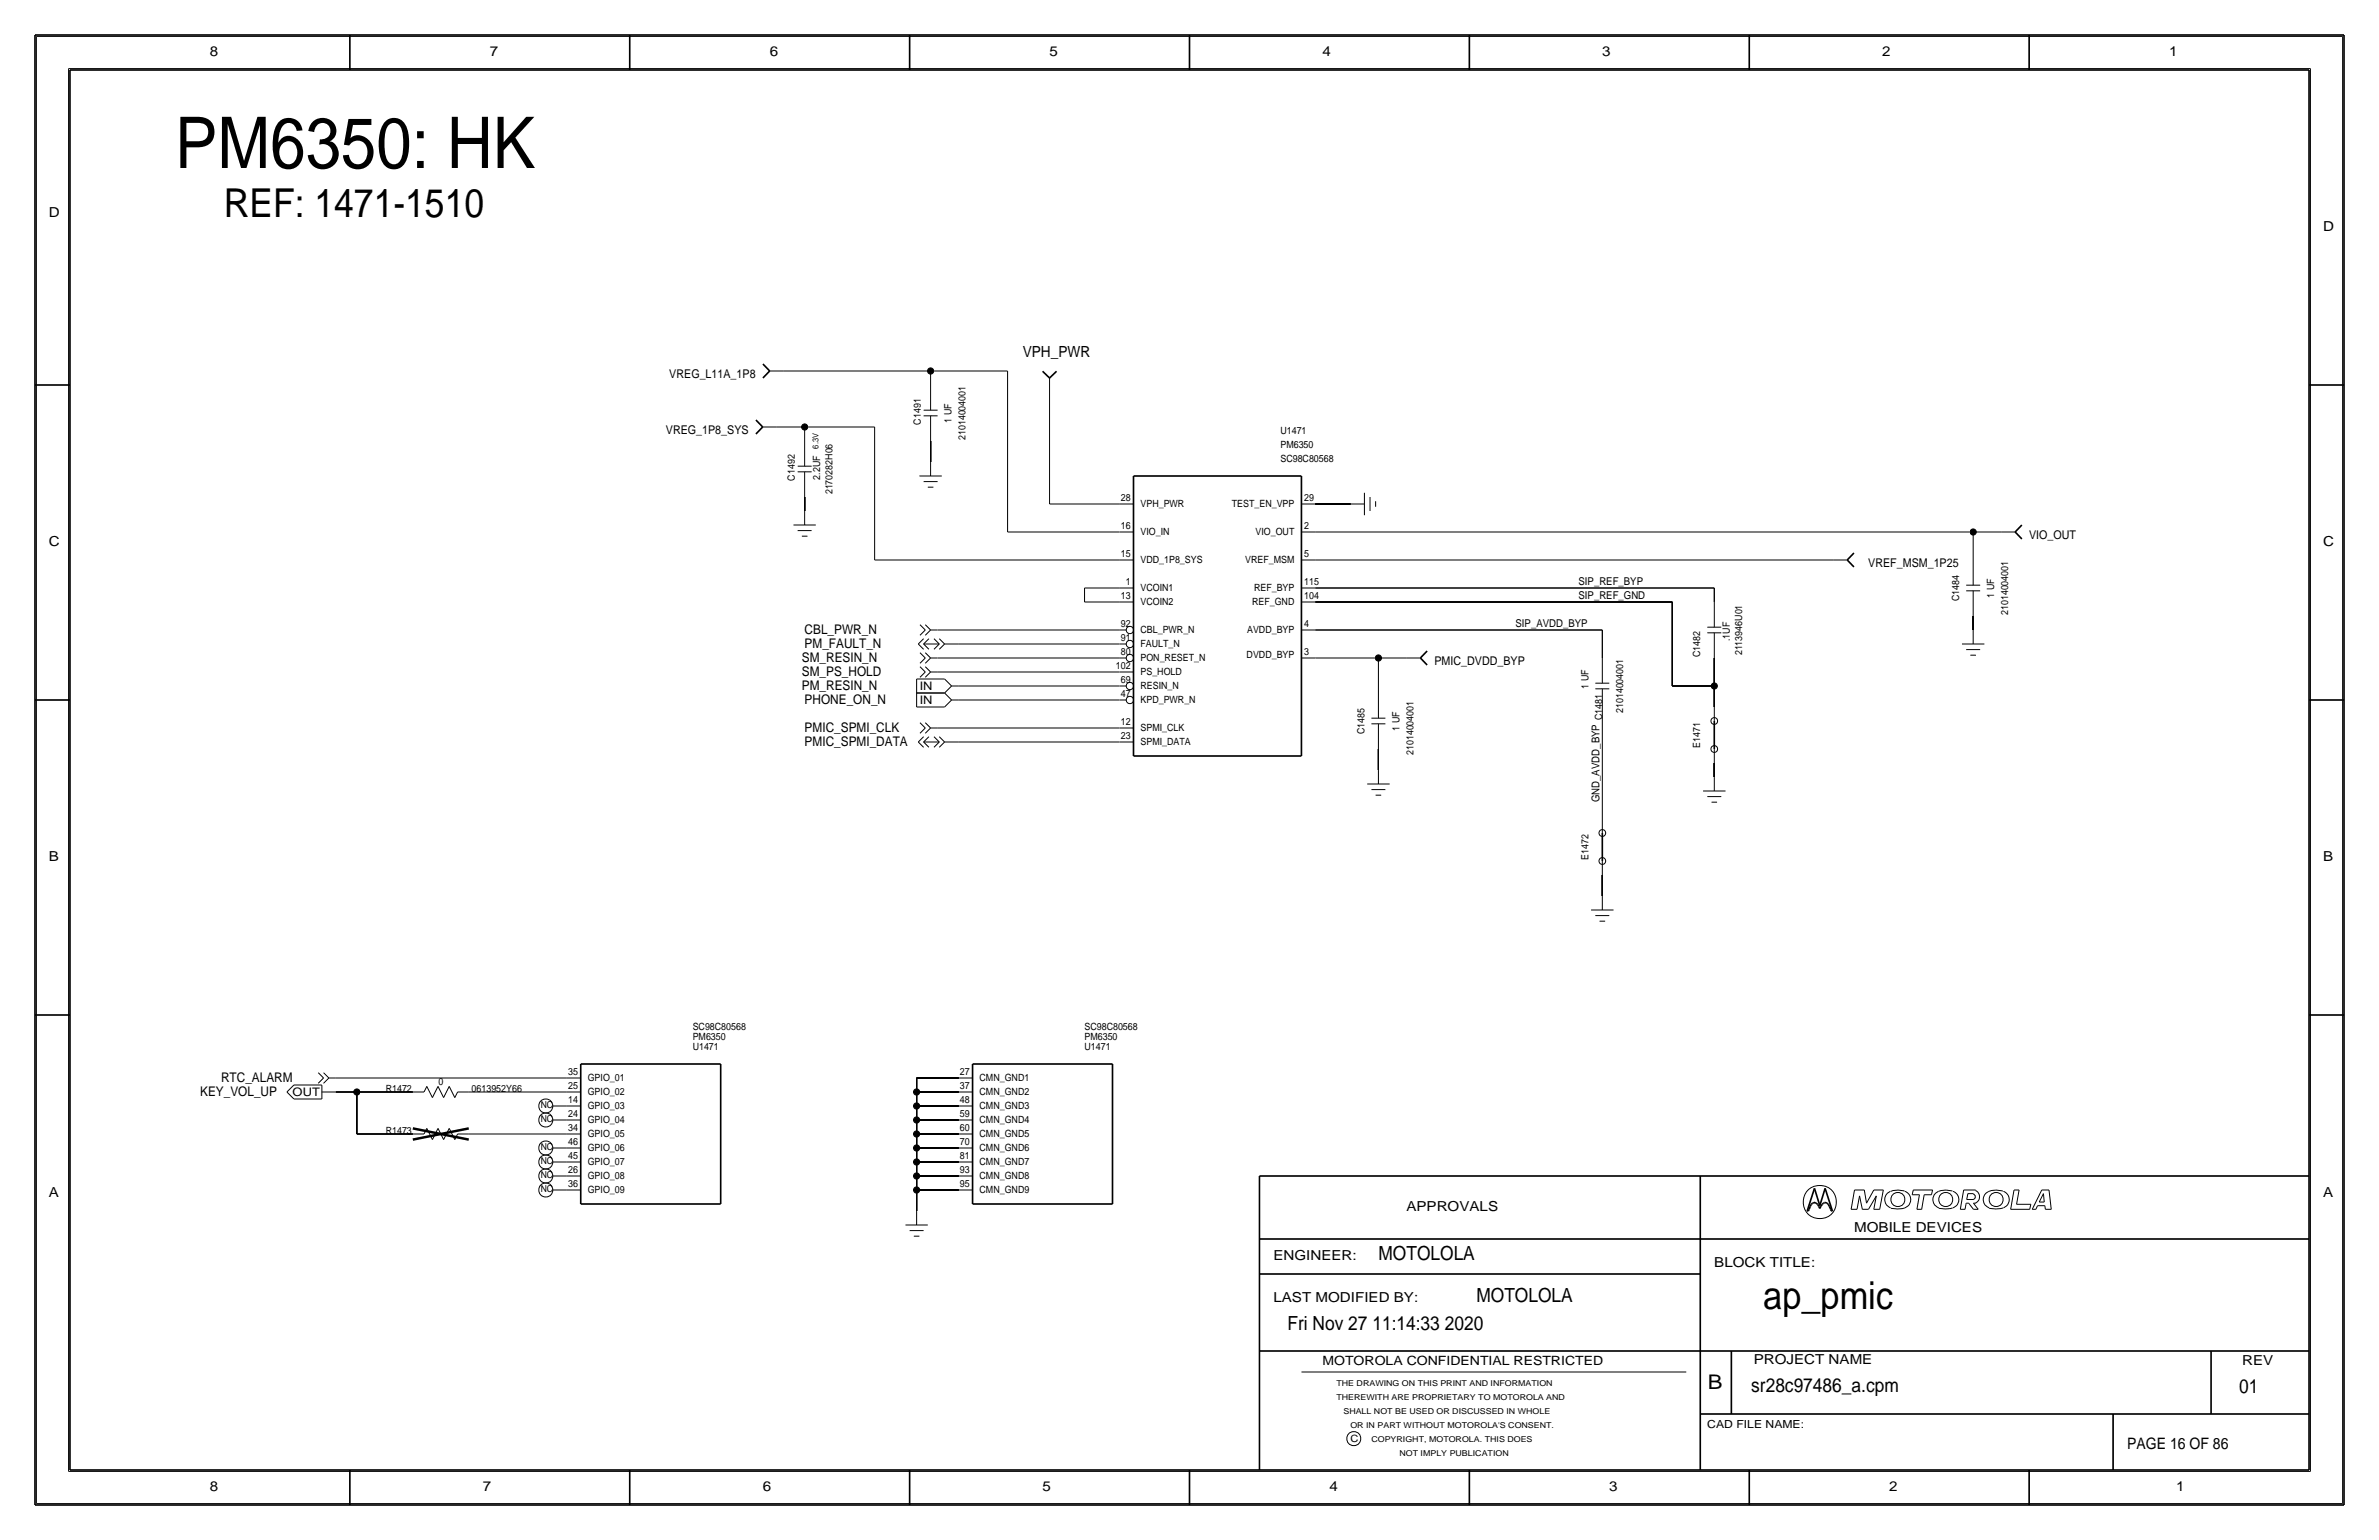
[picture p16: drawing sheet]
<svg xmlns="http://www.w3.org/2000/svg" width="432mm" height="279mm" viewBox="0 0 432 279" stroke-linecap="round" stroke-linejoin="round" font-family="sans-serif">
<defs><g id="words">
<text font-size="12.9" x="31.7" y="30.5">PM6350: HK</text>
<text font-size="7.2" x="40.6" y="39.4">REF: 1471-1510</text>
<text font-size="7" x="320" y="237.5">ap_pmic</text>
<text font-size="3.7" x="310" y="252.1">B</text>
<g font-size="3.5">
<text x="250.2" y="228.6">MOTOLOLA</text>
<text x="268" y="236.2">MOTOLOLA</text>
<text x="233.7" y="241.3">Fri Nov 27 11:14:33 2020</text>
<text x="317.9" y="252.6">sr28c97486_a.cpm</text>
<text x="406.4" y="252.7">01</text>
</g>
<text font-size="2.9" x="386.1" y="262.9">PAGE 16 OF 86</text>
<text font-size="2.8" x="185.6" y="64.8">VPH_PWR</text>
<g font-size="2.5">
<text x="38.1" y="10.2">8</text>
<text x="88.9" y="10.2">7</text>
<text x="139.7" y="10.2">6</text>
<text x="190.5" y="10.2">5</text>
<text x="240" y="10.2">4</text>
<text x="290.8" y="10.2">3</text>
<text x="341.6" y="10.2">2</text>
<text x="393.7" y="10.2">1</text>
<text x="8.9" y="39.4">D</text>
<text x="421.6" y="41.9">D</text>
<text x="8.9" y="99.1">C</text>
<text x="421.6" y="99.1">C</text>
<text x="8.9" y="156.2">B</text>
<text x="421.6" y="156.2">B</text>
<text x="8.9" y="217.2">A</text>
<text x="255.3" y="219.7">APPROVALS</text>
<text x="421.6" y="217.2">A</text>
<text x="336.5" y="223.5">MOBILE DEVICES</text>
<text x="231.1" y="228.6">ENGINEER:</text>
<text x="311.1" y="229.9">BLOCK TITLE:</text>
<text x="231.1" y="236.2">LAST MODIFIED BY:</text>
<text x="318.3" y="247.5">PROJECT NAME</text>
<text x="407" y="247.6">REV</text>
<text x="38.1" y="270.5">8</text>
<text x="87.6" y="270.5">7</text>
<text x="138.4" y="270.5">6</text>
<text x="189.2" y="270.5">5</text>
<text x="241.3" y="270.5">4</text>
<text x="292.1" y="270.5">3</text>
<text x="342.9" y="270.5">2</text>
<text x="395" y="270.5">1</text>
</g>
<g font-size="2.4">
<text x="146.1" y="117.6">PM_FAULT_N</text>
<text x="146.1" y="115.1">CBL_PWR_N</text>
<text x="145.5" y="125.2">PM_RESIN_N</text>
<text x="145.5" y="122.7">SM_PS_HOLD</text>
<text x="145.5" y="120.1">SM_RESIN_N</text>
<text x="146.1" y="127.8">PHONE_ON_N</text>
<text x="146.1" y="132.8">PMIC_SPMI_CLK</text>
<text x="146.1" y="135.4">PMIC_SPMI_DATA</text>
<text x="40.1" y="196.3">RTC_ALARM</text>
<text x="36.3" y="198.9">KEY_VOL_UP</text>
</g>
<text font-size="2.3" x="240" y="247.6">MOTOROLA CONFIDENTIAL RESTRICTED</text>
<g font-size="2.2">
<text x="121.5" y="68.6">VREG_L11A_1P8</text>
<text x="120.9" y="78.7">VREG_1P8_SYS</text>
<text x="368.3" y="97.8">VIO_OUT</text>
<text x="339.1" y="102.9">VREF_MSM_1P25</text>
<text x="260.3" y="120.7">PMIC_DVDD_BYP</text>
</g>
<g font-size="2.1">
<text x="166.9" y="125.2">IN</text>
<text x="166.9" y="127.7">IN</text>
<text x="53.1" y="198.9">OUT</text>
</g>
<g font-size="2">
<text x="286.5" y="106.2">SIP_REF_BYP</text>
<text x="275.1" y="113.8">SIP_AVDD_BYP</text>
<text x="286.5" y="108.7">SIP_REF_GND</text>
<text x="290.3" y="145.5" transform="rotate(-90 290.3 145.5)">GND_AVDD_BYP</text>
<text x="309.9" y="259.1">CAD FILE NAME:</text>
</g>
<g font-size="1.8">
<text x="167.1" y="77" transform="rotate(-90 167.1 77)">C1491</text>
<text x="172.7" y="76.7" transform="rotate(-90 172.7 76.7)">1 UF</text>
<text x="175.3" y="79.9" transform="rotate(-90 175.3 79.9)">21014004001</text>
<text x="232.4" y="81.3">PM6350</text>
<text x="232.4" y="83.8">SC98C80568</text>
<text x="232.4" y="78.7">U1471</text>
<text x="144.3" y="87.2" transform="rotate(-90 144.3 87.2)">C1492</text>
<text x="148.8" y="87" transform="rotate(-90 148.8 87)">2.2UF</text>
<text x="151.1" y="89.7" transform="rotate(-90 151.1 89.7)">2170282H06</text>
<text x="203.4" y="90.9">28</text>
<text x="207" y="92">VPH_PWR</text>
<text x="223.6" y="92">TEST_EN_VPP</text>
<text x="236.7" y="90.9">29</text>
<text x="203.4" y="101.1">15</text>
<text x="203.4" y="96">16</text>
<text x="207" y="97.1">VIO_IN</text>
<text x="227.9" y="97.1">VIO_OUT</text>
<text x="236.7" y="96">2</text>
<text x="236.7" y="101.1">5</text>
<text x="204.3" y="106.2">1</text>
<text x="207" y="102.2">VDD_1P8_SYS</text>
<text x="207" y="107.3">VCOIN1</text>
<text x="226" y="102.2">VREF_MSM</text>
<text x="227.6" y="107.3">REF_BYP</text>
<text x="236.7" y="106.2">115</text>
<text x="203.4" y="108.7">13</text>
<text x="203.4" y="113.8">92</text>
<text x="207" y="109.8">VCOIN2</text>
<text x="227.3" y="109.8">REF_GND</text>
<text x="236.7" y="113.8">4</text>
<text x="236.7" y="108.7">104</text>
<text x="355.6" y="109.1" transform="rotate(-90 355.6 109.1)">C1484</text>
<text x="361.9" y="108.4" transform="rotate(-90 361.9 108.4)">1 UF</text>
<text x="364.5" y="111.6" transform="rotate(-90 364.5 111.6)">21014004001</text>
<text x="203.4" y="116.3">91</text>
<text x="203.4" y="118.9">80</text>
<text x="207" y="120">PON_RESET_N</text>
<text x="207" y="117.4">FAULT_N</text>
<text x="207" y="114.9">CBL_PWR_N</text>
<text x="226.3" y="119.4">DVDD_BYP</text>
<text x="226.4" y="114.9">AVDD_BYP</text>
<text x="236.7" y="118.9">3</text>
<text x="308.6" y="119.2" transform="rotate(-90 308.6 119.2)">C1482</text>
<text x="313.9" y="116.3" transform="rotate(-90 313.9 116.3)">.1UF</text>
<text x="316.2" y="118.9" transform="rotate(-90 316.2 118.9)">2113946U01</text>
<text x="202.5" y="121.4">102</text>
<text x="203.4" y="124">69</text>
<text x="207" y="122.5">PS_HOLD</text>
<text x="207" y="125.1">RESIN_N</text>
<text x="288.3" y="124.9" transform="rotate(-90 288.3 124.9)">1 UF</text>
<text x="203.4" y="131.6">12</text>
<text x="203.4" y="126.5">47</text>
<text x="207" y="127.6">KPD_PWR_N</text>
<text x="290.8" y="130.6" transform="rotate(-90 290.8 130.6)">C1481</text>
<text x="294.6" y="129.4" transform="rotate(-90 294.6 129.4)">21014004001</text>
<text x="203.4" y="134.1">23</text>
<text x="207" y="132.7">SPMI_CLK</text>
<text x="207" y="135.2">SPMI_DATA</text>
<text x="247.6" y="133.2" transform="rotate(-90 247.6 133.2)">C1485</text>
<text x="254" y="132.6" transform="rotate(-90 254 132.6)">1 UF</text>
<text x="256.5" y="137" transform="rotate(-90 256.5 137)">21014004001</text>
<text x="308.6" y="135.7" transform="rotate(-90 308.6 135.7)">E1471</text>
<text x="288.3" y="156" transform="rotate(-90 288.3 156)">E1472</text>
<text x="125.7" y="188.7">PM6350</text>
<text x="125.7" y="186.8">SC98C80568</text>
<text x="125.7" y="190.5">U1471</text>
<text x="196.8" y="188.7">PM6350</text>
<text x="196.8" y="186.8">SC98C80568</text>
<text x="196.8" y="190.5">U1471</text>
<text x="79.6" y="196.8">0</text>
<text x="103.1" y="195.1">35</text>
<text x="103.1" y="197.6">25</text>
<text x="106.7" y="196.2">GPIO_01</text>
<text x="174.2" y="195.1">27</text>
<text x="174.2" y="197.6">37</text>
<text x="177.8" y="196.2">CMN_GND1</text>
<text x="70" y="198.1">R1472</text>
<text x="85.6" y="198.1">0613952Y66</text>
<text x="103.1" y="202.7">24</text>
<text x="103.1" y="200.2">14</text>
<text x="106.7" y="198.7">GPIO_02</text>
<text x="106.7" y="201.3">GPIO_03</text>
<text x="106.7" y="203.8">GPIO_04</text>
<text x="174.2" y="202.7">59</text>
<text x="174.2" y="200.2">48</text>
<text x="177.8" y="203.8">CMN_GND4</text>
<text x="177.8" y="201.3">CMN_GND3</text>
<text x="177.8" y="198.7">CMN_GND2</text>
<text x="70" y="205.7">R1473</text>
<text x="103.1" y="207.8">46</text>
<text x="103.1" y="205.2">34</text>
<text x="106.7" y="208.9">GPIO_06</text>
<text x="106.7" y="206.3">GPIO_05</text>
<text x="174.2" y="205.2">60</text>
<text x="174.2" y="207.8">70</text>
<text x="177.8" y="206.3">CMN_GND5</text>
<text x="177.8" y="208.9">CMN_GND6</text>
<text x="103.1" y="212.9">26</text>
<text x="103.1" y="215.4">36</text>
<text x="103.1" y="210.3">45</text>
<text x="106.7" y="211.4">GPIO_07</text>
<text x="106.7" y="214">GPIO_08</text>
<text x="174.2" y="210.3">81</text>
<text x="174.2" y="212.9">93</text>
<text x="174.2" y="215.4">95</text>
<text x="177.8" y="211.4">CMN_GND7</text>
<text x="177.8" y="214">CMN_GND8</text>
<text x="106.7" y="216.5">GPIO_09</text>
<text x="177.8" y="216.5">CMN_GND9</text>
<text x="245.1" y="261.6">C</text>
</g>
<g font-size="1.7">
<text x="98.1" y="203.6">NC</text>
<text x="98.1" y="201.1">NC</text>
<text x="98.1" y="208.7">NC</text>
<text x="98.1" y="213.8">NC</text>
<text x="98.1" y="211.2">NC</text>
<text x="98.1" y="216.3">NC</text>
</g>
<g font-size="1.5">
<text x="148.6" y="81.4" transform="rotate(-90 148.6 81.4)">6.3V</text>
<text x="242.6" y="251.5">THE DRAWING ON THIS PRINT AND INFORMATION</text>
<text x="242.6" y="254">THEREWITH ARE PROPRIETARY TO MOTOROLA AND</text>
<text x="243.8" y="256.5">SHALL NOT BE USED OR DISCUSSED IN WHOLE</text>
<text x="245.1" y="259.1">OR IN PART WITHOUT MOTOROLA'S CONSENT.</text>
<text x="248.9" y="261.6">COPYRIGHT, MOTOROLA. THIS DOES</text>
<text x="254" y="264.2">NOT IMPLY PUBLICATION</text>
</g>
</g></defs>
<!-- layer: Nets -->
<g fill="none" stroke="#000" stroke-width=".18">
<path d="M141 77.5h5zM142.2 67.3h26.7zM146 77.5v2.5zM146 77.5h12.7zM158.7 77.5v24.1zM168.9 67.3v2.5zM168.9 67.3h14zM182.9 67.3v29.2zM190.5 71.1v20.3zM146 90.2v2.5zM168.9 80v3.8zM182.9 96.5h20.3z"/>
<path d="M190.5 91.4h12.7zM238.8 91.4h6.3zM238.8 96.5h119.3zM358.1 96.5v5.1zM358.1 96.5h5.1zM158.7 101.6h44.5zM170.2 119.4h33zM170.2 114.3h33zM174 116.8h29.2zM196.8 106.7h6.4zM196.8 106.7v2.5zM196.8 109.2h6.4z"/>
<path d="M238.8 101.6h93.9zM238.8 109.2h64.7zM238.8 106.7h72.3zM238.8 114.3h52zM238.8 119.4h11.4zM250.2 119.4h5.1zM250.2 119.4v6.3zM290.8 114.3v5.1zM303.5 109.2v15.3zM311.1 119.4v5.1zM311.1 106.7v2.5zM358.1 111.8v2.5z"/>
<path d="M170.2 132.1h33zM170.2 121.9h33zM174 134.6h29.2zM174 127h29.2zM174 124.5h29.2zM250.2 135.9v3.8zM290.8 129.5v19.1zM303.5 124.5h7.6zM311.1 138.4v2.6zM311.1 124.5v3.8zM290.8 158.8v3.8zM61 195.6h41.9z"/>
<path d="M61 198.1h3.8zM64.8 198.1v7.6zM64.8 198.1h10.1zM85.1 198.1h17.8zM166.4 195.6v2.5zM166.4 198.1v2.6zM166.4 195.6h7.6zM166.4 198.1h7.6zM64.8 205.7h10.1zM85.1 205.7h17.8zM166.4 200.7v2.5zM166.4 203.2h7.6z"/>
<path d="M166.4 203.2v2.5zM166.4 205.7v2.6zM166.4 208.3v2.5zM166.4 210.8v2.6zM166.4 215.9v3.8zM166.4 213.4v2.5zM166.4 200.7h7.6zM166.4 205.7h7.6zM166.4 208.3h7.6zM166.4 210.8h7.6zM166.4 213.4h7.6zM166.4 215.9h7.6z"/>
</g>
<g fill="#000" stroke="#000" stroke-width=".18">
<circle cx="146" cy="77.5" r=".56"/>
<circle cx="168.9" cy="67.3" r=".56"/>
<circle cx="358.1" cy="96.5" r=".56"/>
<circle cx="250.2" cy="119.4" r=".56"/>
<circle cx="311.2" cy="124.5" r=".56"/>
<circle cx="64.8" cy="198.1" r=".56"/>
<circle cx="166.4" cy="198.1" r=".56"/>
<circle cx="166.4" cy="200.7" r=".56"/>
<circle cx="166.4" cy="205.7" r=".56"/>
<circle cx="166.4" cy="203.2" r=".56"/>
<circle cx="166.4" cy="210.8" r=".56"/>
<circle cx="166.4" cy="213.4" r=".56"/>
<circle cx="166.4" cy="215.9" r=".56"/>
<circle cx="166.4" cy="208.3" r=".56"/>
</g>
<!-- layer: Components -->
<g fill="none" stroke="#000" stroke-width=".18">
<path d="M138.4 77.5h2.6zM139.7 67.3h2.5zM167.6 75.4h2.6zM167.6 74.4h2.6zM168.9 75.4v4.6zM168.9 69.9v4.5zM190.5 68.6v2.5zM144 95.2h4.1zM144.8 96.3h2.5zM144.8 85.6h2.5zM144.8 84.6h2.5zM145.5 97.3h1.1z"/>
<path d="M146 92.7v2.5zM146 85.6v4.6zM146 80v4.6zM166.9 86.4h4zM167.6 87.4h2.6zM168.4 88.4h1zM168.9 83.8v2.6zM203.2 96.5h2.5zM203.2 91.4h2.5zM236.2 96.5h2.6zM236.2 91.4h2.6zM245.1 91.4h2.5z"/>
<path d="M247.6 89.4v4.1zM248.7 90.2v2.5zM249.7 90.9v1zM363.2 96.5h2.6zM166.7 116.8l.9 1zM166.7 116.8l.9-.9zM167 118.4l.9 1zM167 113.3l.9 1zM167.6 116.8l1 1zM167.6 116.8l1-.9zM167.6 116.8h2.9zM167.9 119.4l-.9 .9z"/>
<path d="M167.9 118.4l1 1zM167.9 114.3l-.9 1zM167.9 113.3l1 1zM168.9 119.4l-1 .9zM168.9 119.4h1.3zM168.9 114.3l-1 1zM168.9 114.3h1.3zM169.5 115.9l1 .9zM169.5 117.8l1-1zM170.5 115.9l.9 .9zM170.5 117.8l1-1zM171.5 116.8h2.5z"/>
<path d="M203.2 119.4h1.2zM203.2 116.8h1.2zM203.2 114.3h1.2zM203.2 109.2h2.5zM203.2 106.7h2.5zM203.2 101.6h2.5zM236.2 119.4h2.6zM236.2 114.3h2.6zM236.2 109.2h2.6zM236.2 106.7h2.6zM236.2 101.6h2.6zM255.3 119.4h2.5z"/>
<path d="M290.8 119.4v4.6zM309.9 113.8h2.5zM309.9 114.8h2.5zM311.1 109.2v4.6zM311.1 114.8v4.6zM332.7 101.6h2.6zM356.1 116.8h4.1zM356.9 107.2h2.5zM356.9 117.9h2.5zM356.9 106.2h2.5zM357.6 118.9h1zM358.1 107.2v4.6z"/>
<path d="M358.1 101.6v4.6zM358.1 114.3v2.5zM166.4 123.2h5zM166.4 123.2v2.5zM166.4 125.7h5zM166.4 125.7v2.6zM166.4 128.3h5zM166.7 134.6l.9 1zM166.7 134.6l.9-.9zM167 131.1l.9 1zM167 121l.9 .9zM167.6 134.6l1 1z"/>
<path d="M167.6 134.6l1-.9zM167.6 134.6h2.9zM167.9 132.1l-.9 .9zM167.9 131.1l1 1zM167.9 121.9l-.9 1zM167.9 121l1 .9zM168.9 132.1l-1 .9zM168.9 132.1h1.3zM168.9 121.9l-1 1zM168.9 121.9h1.3zM169.5 133.7l1 .9zM169.5 135.6l1-1z"/>
<path d="M170.5 133.7l.9 .9zM170.5 135.6l1-1zM171.4 123.2l1.3 1.3zM171.4 125.7l1.3 1.3zM171.5 134.6h2.5zM172.7 124.5l-1.2 1.2zM172.7 127l-1.2 1.3zM172.7 124.5h1.3zM172.7 127h1.3zM203.2 134.6h2.5zM203.2 132.1h2.5zM203.2 127h1.2z"/>
<path d="M203.2 124.5h1.2zM203.2 121.9h2.5zM248.9 131.3h2.6zM248.9 130.3h2.6zM250.2 131.3v4.6zM250.2 125.7v4.6zM250.2 139.7v2.5zM289.6 125h2.5zM289.6 124h2.5zM290.8 125v4.5zM311.1 128.3v2.5zM311.1 135.9v2.5z"/>
<path d="M248.2 142.2h4zM248.9 143.3h2.6zM249.7 144.3h1zM290.8 148.6v2.5zM290.8 156.2v2.6zM309.1 143.5h4.1zM309.9 144.5h2.5zM310.6 145.5h1.1zM311.1 141v2.5zM288.8 165.1h4.1zM289.6 166.1h2.5zM290.3 167.1h1z"/>
<path d="M290.8 162.6v2.5zM52.1 198.1l1.2 1.3zM53.3 196.8l-1.2 1.3zM53.3 196.8h5.1zM53.3 199.4h5.1zM57.8 194.6l.9 1zM58.4 198.1h2.6zM58.4 196.9v2.5zM58.7 196.5l1-.9zM58.7 195.6l-.9 .9zM58.7 194.6l1 1zM59.7 195.6h1.3z"/>
<path d="M74.9 198.1h2.1zM77.5 197.1l1 2zM77.5 197.1l-.5 1zM79.5 197.1l-1 2zM79.5 197.1l1 2zM81.5 197.1l1 2zM81.5 197.1l-1 2zM83.1 198.1l-.6 1zM83.1 198.1h2zM102.9 198.1h2.5zM102.9 195.6h2.5zM174 198.1h2.5z"/>
<path d="M174 195.6h2.5zM74.9 205.7h2.1zM77.5 204.7l1 2.1zM77.5 204.7l-.5 1zM79.5 204.7l-1 2.1zM79.5 204.7l1 2.1zM81.5 204.7l1 2.1zM81.5 204.7l-1 2.1zM83.1 205.7l-.6 1.1zM83.1 205.7h2zM100.3 213.4h2.6zM100.3 215.9h2.6z"/>
<path d="M100.3 210.8h2.6zM100.3 208.3h2.6zM100.3 203.2h2.6zM100.3 200.7h2.6zM102.9 215.9h2.5zM102.9 213.4h2.5zM102.9 210.8h2.5zM102.9 208.3h2.5zM102.9 205.7h2.5zM102.9 203.2h2.5zM102.9 200.7h2.5zM166.4 219.7v2.5z"/>
<path d="M174 215.9h2.5zM174 213.4h2.5zM174 210.8h2.5zM174 208.3h2.5zM174 205.7h2.5zM174 203.2h2.5zM174 200.7h2.5zM164.3 222.2h4.1zM165.1 223.3h2.5zM165.9 224.3h1z"/>
<circle cx="205.1" cy="119.4" r=".66"/>
<circle cx="205.1" cy="116.8" r=".66"/>
<circle cx="205.1" cy="114.3" r=".66"/>
<circle cx="205.1" cy="127" r=".66"/>
<circle cx="205.1" cy="124.5" r=".66"/>
<circle cx="311.1" cy="135.9" r=".61"/>
<circle cx="311.2" cy="130.8" r=".61"/>
<circle cx="290.8" cy="156.2" r=".61"/>
<circle cx="290.8" cy="151.1" r=".61"/>
<circle cx="99.1" cy="200.7" r="1.28"/>
<circle cx="99.1" cy="208.3" r="1.28"/>
<circle cx="99.1" cy="203.2" r="1.28"/>
<circle cx="99.1" cy="213.4" r="1.28"/>
<circle cx="99.1" cy="215.9" r="1.28"/>
<circle cx="99.1" cy="210.8" r="1.28"/>
</g>
<g fill="none" stroke="#000" stroke-width=".3">
<path d="M137.2 76.2l1.2 1.3zM138.4 77.5l-1.2 1.2zM138.5 66l1.2 1.3zM139.7 67.3l-1.2 1.3zM189.2 67.4l1.3 1.2zM190.5 68.6l1.3-1.2zM205.7 86.4h30.5zM205.7 86.4v50.8zM236.2 86.4v50.8zM365.8 96.5l1.2 1.3zM367 95.2l-1.2 1.3zM257.8 119.4l1.2 1.2z"/>
<path d="M259 118.1l-1.2 1.3zM335.3 101.6l1.2 1.3zM336.5 100.3l-1.2 1.3zM205.7 137.2h30.5zM311.1 130.8v5.1zM290.8 151.1v5.1zM105.4 193h25.4zM105.4 193v25.4zM130.8 193v25.4zM176.5 193h25.4zM176.5 193v25.4zM201.9 193v25.4z"/>
<path d="M105.4 218.4h25.4zM176.5 218.4h25.4z"/>
</g>
<path d="M74.9 206.8l10.2-2.1zM74.9 204.7l10.2 2.1z" fill="none" stroke="#000" stroke-width=".45"/>
<!-- layer: Page Border and Title Block -->
<g fill="none" stroke="#000" stroke-width=".3">
<path d="M6.3 6.4v266.7zM6.4 6.4h419zM12.7 12.7h406.4zM12.7 12.7v254zM63.5 6.4v6.3zM114.3 6.4v6.3zM165.1 6.4v6.3zM215.9 6.3v6.4zM266.7 6.4v6.3zM317.5 6.4v6.3zM368.3 6.4v6.3zM419.1 12.7v254z"/>
<path d="M425.4 6.4v266.7zM6.3 69.8h6.4zM419.1 69.8h6.3zM6.3 127h6.4zM419.1 127h6.3zM6.3 184.1h6.4zM419.1 184.1h6.3zM228.6 213.4v53.3zM228.6 213.4h190.5zM308.6 213.4v53.3zM328 219.7h.2zM328.4 219.4l-.2 .3z"/>
<path d="M328.6 218.8l-.2 .6zM328.8 218.5l-.2 .3zM329 218.3l.2-.1zM329 218.3l-.2 .2zM329.2 218.2h.2zM329.3 215.6l-1.3 4.1zM329.3 215.6l1 3.1zM329.4 218.2l.2 .1zM329.6 218.3l.3 .2zM329.9 218.5l.2 .3zM330.1 218.8l.2 .5zM330.5 218.8l-.2 .5z"/>
<path d="M330.8 218.5l-.3 .3zM331 218.3l.2-.1zM331 218.3l-.2 .2zM331.2 218.2h.2zM331.3 215.6l1.3 4.1zM331.3 215.6l-1 3.1zM331.4 218.2l.2 .1zM331.6 218.3l.2 .2zM331.8 218.5l.2 .3zM332 218.8l.3 .6zM332.3 219.4l.1 .3zM332.4 219.7h.2z"/>
<path d="M228.6 231.1h80zM228.6 224.8h190.5zM228.6 245.1h190.5zM308.6 256.5h110.5zM314.2 245.1v11.4zM383.5 256.5v10.2zM401.3 245.1v11.4zM6.4 273h419zM12.7 266.7h406.4zM63.5 266.7v6.4zM114.3 266.7v6.4zM165.1 266.7v6.4z"/>
<path d="M215.9 266.7v6.3zM266.7 266.7v6.4zM317.5 266.7v6.4zM368.3 266.7v6.4z"/>
</g>
<g fill="none" stroke="#000" stroke-width=".18">
<path d="M6.6 6.6h418.6zM6.6 6.6v266.2zM12.4 12.4v254.6zM12.4 12.4h407zM419.4 12.4v254.6zM425.2 6.6v266.2zM336 219.4h1.1zM336.6 215.9h1.8zM336.6 215.9l-.6 3.5zM337.5 217l-.4 2.4zM337.5 217l.5 2.4zM338 219.4h1.1z"/>
<path d="M338.4 215.9l.4 2.4zM340.1 215.9l-1.3 2.4zM340.1 219.4h1.1zM340.1 215.9h1.7zM340.6 217l-.5 2.4zM340.6 217l-1.5 2.4zM341.8 215.9l-.6 3.5zM343.1 216.2a1.6 1.6 0 0 0-1 1.5 1.6 1.6 0 0 0 1.1 1.4M345.7 216.1h-.2a4 4 0 0 0-2.3 .1M345.7 219.2a5.1 5.1 0 0 1-2.5 0M345.7 216.2a1.59 1.59 0 0 1 1.1 1.5 1.59 1.59 0 0 1-1.1 1.5M347.1 216.8h1.3z"/>
<path d="M347.3 215.9h3.5zM347.3 215.9l-.2 .9zM347.9 219.4h.9zM348.4 216.8l-.5 2.6zM349.2 216.8l-.4 2.6zM349.2 216.8h1.4zM350.8 215.9l-.2 .9zM354.4 216.1a3.1 3.1 0 0 0-3.3 .7 1.62 1.62 0 0 0 .8 2.3M354.4 219.2a5.1 5.1 0 0 1-2.5 0M354.5 216.2a1.59 1.59 0 0 1 1 1.5 1.59 1.59 0 0 1-1 1.5M355.8 219.4h.9zM356.4 215.9h2.2z"/>
<path d="M356.4 215.9l-.6 3.5zM356.9 218.3l-.2 1.1zM356.9 218.3h.4zM357 217.6h1.2zM357.2 216.6l-.2 1zM357.2 216.6h1zM357.3 218.3l.9 1.1zM358.1 216.7a.5 .5 0 0 1 .4 .4 .5 .5 0 0 1-.4 .5M358.2 219.4h.9zM358.2 218.3l.9 1.1zM358.2 218.3h.4zM358.5 216a1.24 1.24 0 0 1 .8 1.1 1.24 1.24 0 0 1-.8 1.2"/>
<path d="M363.5 216.1a3.1 3.1 0 0 0-3.3 .7 1.62 1.62 0 0 0 .8 2.3M363.6 219.2a5.1 5.1 0 0 1-2.6 0M363.6 216.2a1.59 1.59 0 0 1 1.1 1.5 1.59 1.59 0 0 1-1.1 1.5M364.9 219.4h3.5zM365.6 215.9l-.7 3.5zM365.6 215.9h.9zM366 218.5h2.6zM366.5 215.9l-.5 2.6zM368.6 218.5l-.2 .9zM368.9 219.4h.6zM369.8 218.7l-.3 .7zM369.8 218.7h1.3z"/>
<path d="M370.1 218.1h.9zM370.6 215.9l-1.7 3.5zM370.6 215.9h1.3zM370.9 216.6l-.8 1.5zM370.9 216.6l.1 1.5zM371.1 218.7l.1 .7zM371.2 219.4h1.1zM371.9 215.9l.4 3.5zM236.2 248.9h69.9zM6.6 272.8h418.6zM12.4 267h407z"/>
<circle cx="330.3" cy="218.1" r="3"/>
<circle cx="344.5" cy="217.6" r="1.28"/>
<circle cx="353.2" cy="217.6" r="1.28"/>
<circle cx="362.3" cy="217.6" r="1.28"/>
<circle cx="245.7" cy="261" r="1.28"/>
</g>
<use href="#words"/>
</svg>
